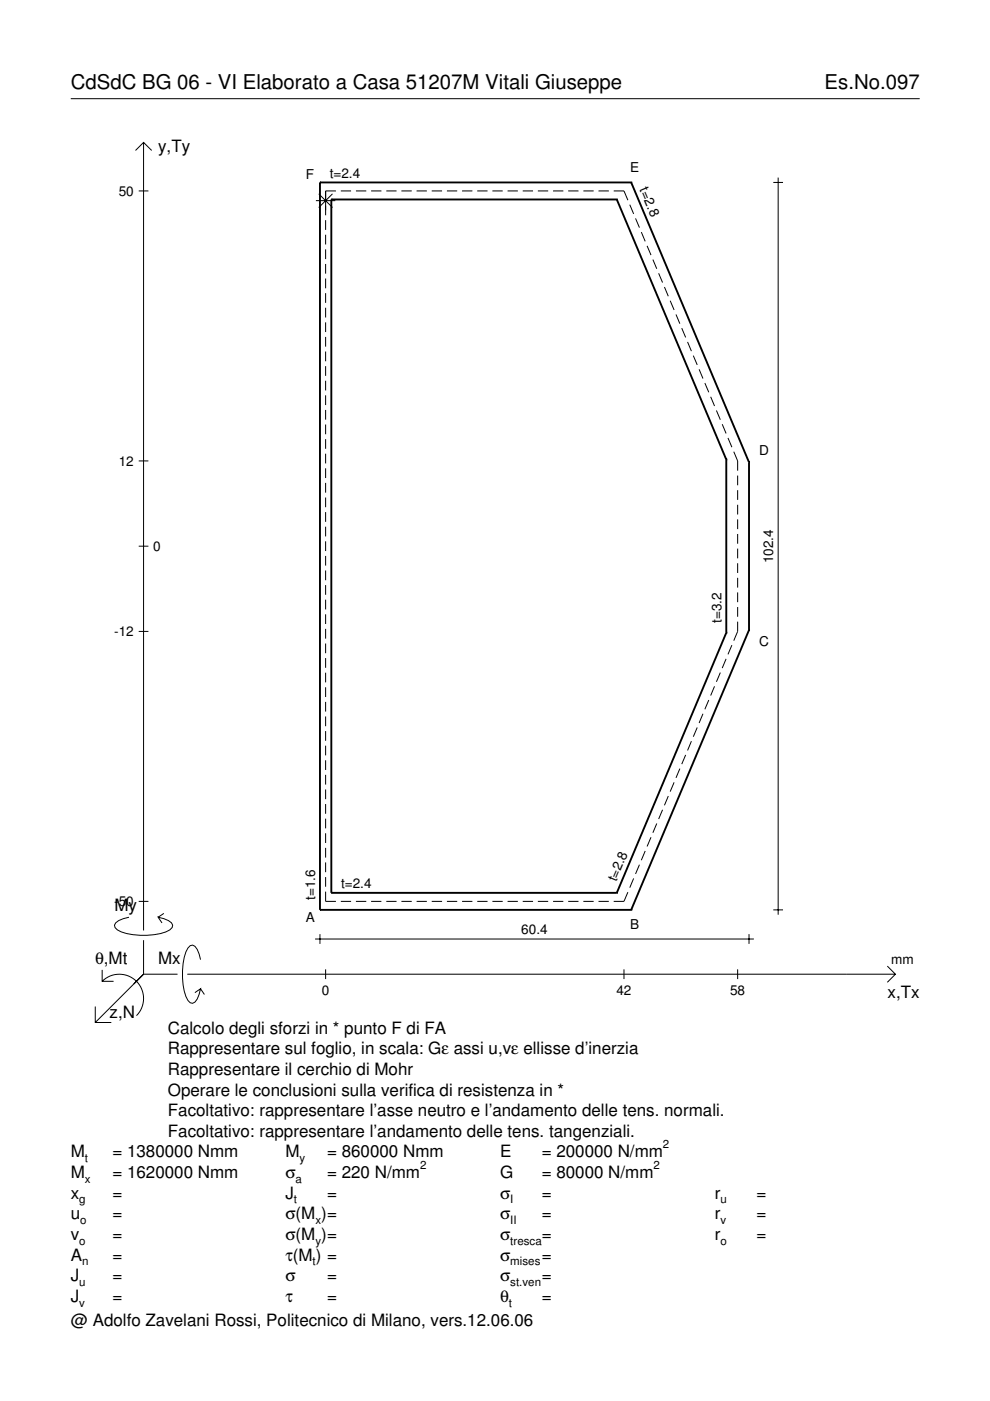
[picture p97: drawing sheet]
<svg xmlns="http://www.w3.org/2000/svg" width="210mm" height="297mm" viewBox="0 0 210 297" stroke-linecap="round" stroke-linejoin="round" font-family="sans-serif">
<defs><g id="words">
<g font-size="4.3">
<text x="15" y="18.9">CdSdC BG 06 - VI Elaborato a Casa 51207M Vitali Giuseppe</text>
<text x="174.8" y="18.9">Es.No.097</text>
</g>
<g font-size="3.6">
<text x="33.5" y="32.3">y,Ty</text>
<text x="24.3" y="193.2">My</text>
<text x="20.1" y="204.5">θ,Mt</text>
<text x="33.5" y="204.5">Mx</text>
<text x="23.2" y="215.8">z,N</text>
<text x="188.2" y="211.7">x,Tx</text>
<text x="35.6" y="219.2">Calcolo degli sforzi in * punto F di FA</text>
<text x="35.6" y="227.9">Rappresentare il cerchio di Mohr</text>
<text x="35.6" y="223.5">Rappresentare sul foglio, in scala: Gε assi u,vε ellisse d’inerzia</text>
<text x="35.6" y="232.3">Operare le conclusioni sulla verifica di resistenza in *</text>
<text x="35.6" y="236.7">Facoltativo: rappresentare l’asse neutro e l’andamento delle tens. normali.</text>
<text x="15" y="245.4">M</text>
<text x="23.8" y="245.4">= 1380000 Nmm</text>
<text x="35.6" y="241">Facoltativo: rappresentare l’andamento delle tens. tangenziali.</text>
<text x="60.5" y="245.4">M</text>
<text x="69.3" y="245.4">= 860000 Nmm</text>
<text x="106" y="245.4">E</text>
<text x="114.9" y="245.4">= 200000 N/mm</text>
<text x="15" y="249.8">M</text>
<text x="23.8" y="249.8">= 1620000 Nmm</text>
<text x="60.5" y="249.8">σ</text>
<text x="69.3" y="249.8">= 220 N/mm</text>
<text x="106" y="249.8">G</text>
<text x="114.9" y="249.8">= 80000 N/mm</text>
<text x="15" y="254.2">x</text>
<text x="23.8" y="254.2">=</text>
<text x="60.5" y="254.2">J</text>
<text x="69.3" y="254.2">=</text>
<text x="106" y="254.2">σ</text>
<text x="114.9" y="254.2">=</text>
<text x="151.5" y="254.2">r</text>
<text x="160.4" y="254.2">=</text>
<text x="15" y="258.5">u</text>
<text x="15" y="262.9">v</text>
<text x="23.8" y="258.5">=</text>
<text x="23.8" y="262.9">=</text>
<text x="60.5" y="262.9">σ(M )=</text>
<text x="60.5" y="258.5">σ(M )=</text>
<text x="106" y="258.5">σ</text>
<text x="106" y="262.9">σ</text>
<text x="114.9" y="258.5">=</text>
<text x="114.9" y="262.9">=</text>
<text x="151.5" y="258.5">r</text>
<text x="151.5" y="262.9">r</text>
<text x="160.4" y="258.5">=</text>
<text x="160.4" y="262.9">=</text>
<text x="15" y="267.3">A</text>
<text x="23.8" y="267.3">=</text>
<text x="60.5" y="267.3">τ(M ) =</text>
<text x="106" y="267.3">σ</text>
<text x="114.9" y="267.3">=</text>
<text x="15" y="271.7">J</text>
<text x="23.8" y="271.7">=</text>
<text x="60.5" y="271.7">σ</text>
<text x="69.3" y="271.7">=</text>
<text x="106" y="271.7">σ</text>
<text x="114.9" y="271.7">=</text>
<text x="15" y="281.2">@ Adolfo Zavelani Rossi, Politecnico di Milano, vers.12.06.06</text>
<text x="15" y="276">J</text>
<text x="23.8" y="276">=</text>
<text x="60.5" y="276">τ</text>
<text x="69.3" y="276">=</text>
<text x="106" y="276">θ</text>
<text x="114.9" y="276">=</text>
</g>
<g font-size="2.9">
<text x="25.2" y="41.5">50</text>
<text x="64.8" y="37.9">F</text>
<text x="69.9" y="37.7">t=2.4</text>
<text x="133.6" y="36.5">E</text>
<text x="135.6" y="40.2" transform="rotate(67 135.6 40.2)">t=2.8</text>
<text x="25.2" y="98.7">12</text>
<text x="160.9" y="96.4">D</text>
<text x="32.5" y="116.8">0</text>
<text x="164" y="119.4" transform="rotate(-90 164 119.4)">102.4</text>
<text x="24.2" y="134.9">-12</text>
<text x="153" y="132.1" transform="rotate(-90 153 132.1)">t=3.2</text>
<text x="160.9" y="137">C</text>
<text x="66.8" y="190.9" transform="rotate(-90 66.8 190.9)">t=1.6</text>
<text x="72.3" y="188.3">t=2.4</text>
<text x="130.6" y="187" transform="rotate(-67 130.6 187)">t=2.8</text>
<text x="24.2" y="192.1">-50</text>
<text x="64.8" y="195.5">A</text>
<text x="133.6" y="196.9">B</text>
<text x="110.5" y="198.1">60.4</text>
<text x="189" y="204.5">mm</text>
<text x="68.2" y="210.9">0</text>
<text x="130.7" y="210.9">42</text>
<text x="154.8" y="210.9">58</text>
</g>
<g font-size="2.4">
<text x="140.6" y="243.4">2</text>
<text x="18" y="246.4">t</text>
<text x="18" y="250.8">x</text>
<text x="62.7" y="250.8">a</text>
<text x="63.5" y="246.4">y</text>
<text x="89.1" y="247.8">2</text>
<text x="138.6" y="247.8">2</text>
<text x="16.8" y="255.2">g</text>
<text x="62.3" y="255.2">t</text>
<text x="108.2" y="255.2">I</text>
<text x="152.7" y="255.2">u</text>
<text x="16.8" y="263.9">o</text>
<text x="17" y="259.5">o</text>
<text x="66.9" y="259.5">x</text>
<text x="66.9" y="263.9">y</text>
<text x="108.2" y="259.5">II</text>
<text x="108.2" y="263.9">tresca</text>
<text x="152.7" y="259.5">v</text>
<text x="152.7" y="263.9">o</text>
<text x="17.4" y="268.3">n</text>
<text x="66.3" y="268.3">t</text>
<text x="108.2" y="268.3">mises</text>
<text x="16.8" y="272.7">u</text>
<text x="108.2" y="272.7">st.ven</text>
<text x="16.8" y="277">v</text>
<text x="107.9" y="277">t</text>
</g>
</g></defs>
<g fill="none" stroke="#000" stroke-width=".21">
<path d="M15 20.9h180M28.7 31.9l1.7-1.7 1.8 1.7M30.4 30.2v167.1M164 38.7h2M165 37.7v156.2M29.4 40.5h2.1M67 42.5h4.1M67.6 41.1l2.9 2.9M69 46.7v2M69 49.8v2M69 52.9v2M69 56v2"/>
<path d="M69 59.1v2M70.5 41.1l-2.9 2.9M71.2 40.5h-2.2v5.1M72.3 40.5h2.1M75.5 40.5h2.2M78.7 40.5h2.2M81.9 40.5h2.2M85.1 40.5h2.2M88.3 40.5h2.2M91.5 40.5h2.2M94.8 40.5h2.1M98 40.5h2.2"/>
<path d="M101.2 40.5h2.2M104.4 40.5h2.2M107.6 40.5h2.2M110.8 40.5h2.2M114 40.5h2.2M117.3 40.5h2.1M120.5 40.5h2.2M123.7 40.5h2.2M126.9 40.5h2.2M130.1 40.5h2.2l.8 1.9M133.5 43.4l.8 2M134.7 46.3l.9 2"/>
<path d="M136 49.2l.8 2M137.2 52.1l.8 2M138.4 55l.8 2M139.6 57.9l.9 2M69 62.2v2M69 65.2v2.1M69 68.3v2.1M69 71.4v2.1M69 74.5v2.1M69 77.6v2.1M140.9 60.9l.8 1.9M142.1 63.8l.8 1.9"/>
<path d="M143.3 66.7l.8 1.9M144.5 69.6l.9 1.9M145.8 72.5l.8 2M147 75.4l.8 2M148.2 78.3l.8 2M29.4 97.7h2.1M69 80.7v2.1M69 83.8v2.1M69 86.9v2.1M69 90v2.1M69 93.1v2.1M69 96.2v2.1"/>
<path d="M69 99.3v2.1M149.4 81.2l.9 2M150.7 84.1l.8 2M151.9 87l.8 2M153.1 89.9l.8 2M154.3 92.9l.9 1.9M155.6 95.8l.8 1.9v2.1M29.4 115.8h2.1M69 102.4v2.1M69 105.5v2M69 108.6v2M69 111.7v2"/>
<path d="M69 114.8v2M69 117.9v2M156.4 100.8v2.1M156.4 103.9v2.1M156.4 107v2.1M156.4 110.1v2.1M156.4 113.2v2.1M156.4 116.3v2.1M156.4 119.4v2.1M29.4 133.9h2.1M69 121v2M69 124.1v2"/>
<path d="M69 127.1v2.1M69 130.2v2.1M69 133.3v2.1M69 136.4v2.1M69 139.5v2.1M153.9 139.7l-.8 2M155.2 136.8l-.9 1.9M156.4 122.5v2.1M156.4 125.6v2.1M156.4 128.7v2.1M156.4 131.8v2.1l-.8 1.9M69 142.6v2.1"/>
<path d="M69 145.7v2.1M69 148.8v2.1M69 151.9v2.1M69 155v2.1M69 158.1v2.1M146.6 157.1l-.8 2M147.8 154.2l-.8 2M149 151.3l-.8 2M150.3 148.4l-.9 2M151.5 145.5l-.8 2M152.7 142.6l-.8 2M69 161.2v2.1"/>
<path d="M69 164.3v2.1M69 167.4v2M69 170.5v2M69 173.6v2M69 176.7v2M69 179.8v2M138 177.5l-.8 2M139.2 174.6l-.8 2M140.5 171.7l-.9 2M141.7 168.8l-.8 1.9M142.9 165.9l-.8 1.9M144.1 163l-.8 1.9"/>
<path d="M145.4 160.1l-.9 1.9M27.3 194.5a3.6 3.6 0 0 0-3 1.7l.1 .5a5.6 5.6 0 0 0 3.8 1.5 13.4 13.4 0 0 0 7.8-1l.5-.5 .1-.5a3.6 3.6 0 0 0-3.1-1.7l.8 1.2M29.4 191.1h2.1M30.4 199.3v7.3M34.7 193.7l-1.2 .8M66.8 199.1h93M67.8 198.1v2M69 189v2.1h2.2M69 182.9v2M69 186v2M72.3 191.1h2.1M75.5 191.1h2.2"/>
<path d="M78.7 191.1h2.2M81.9 191.1h2.2M85.1 191.1h2.2M88.3 191.1h2.2M91.5 191.1h2.2M94.8 191.1h2.1M98 191.1h2.2M101.2 191.1h2.2M104.4 191.1h2.2M107.6 191.1h2.2M110.8 191.1h2.2M114 191.1h2.2"/>
<path d="M117.3 191.1h2.1M120.5 191.1h2.2M123.7 191.1h2.2M126.9 191.1h2.2M133.1 189.2l-.8 1.9h-2.2M134.3 186.2l-.8 2M135.6 183.3l-.9 2M136.8 180.4l-.8 2M158.8 198.1v2M164 192.9h2M20.2 213.4v3.4h3.4M21.7 208.1a5.1 5.1 0 0 1 7.2 0 5.1 5.1 0 0 1 0 7.2"/>
<path d="M21.7 205.6v2.5h2.4M30.4 206.6l-10.2 10.2M30.4 206.6h7.2M39.7 206.6h150.1M42.5 203.5a3.6 3.6 0 0 0-1.7-3.1l-.5 .1a5.7 5.7 0 0 0-1.5 3.8 13.3 13.3 0 0 0 1 7.8l.5 .5 .5 .1a3.6 3.6 0 0 0 1.7-3.1l-1.2 .9M42.5 209.6l.8 1.3M69 205.5v2.1M132.3 205.5v2.1M156.4 205.5v2.1M188.1 204.8l1.7 1.8-1.7 1.7"/>
</g>
<g fill="none" stroke="#000" stroke-width=".4">
<path d="M67.8 38.7h.1M67.8 38.7h66M67.8 38.7v154.2M133.8 38.7h.1M133.8 38.7l25 59.3M70.2 42.3h.1M70.2 42.3h60.6M70.2 42.3v147M130.8 42.3h.1M130.8 42.3l23.2 55.1M154 97.4h.1M154 97.4v36.8"/>
<path d="M158.8 98h.1M158.8 98v35.6M154 134.2h.1M154 134.2l-23.2 55.1M158.8 133.6h.1M158.8 133.6l-25 59.3M67.8 192.9h.1M67.8 192.9h66M70.2 189.3h.1M70.2 189.3h60.6M130.8 189.3h.1M133.8 192.9h.1"/>
</g>
<use href="#words"/>
</svg>
